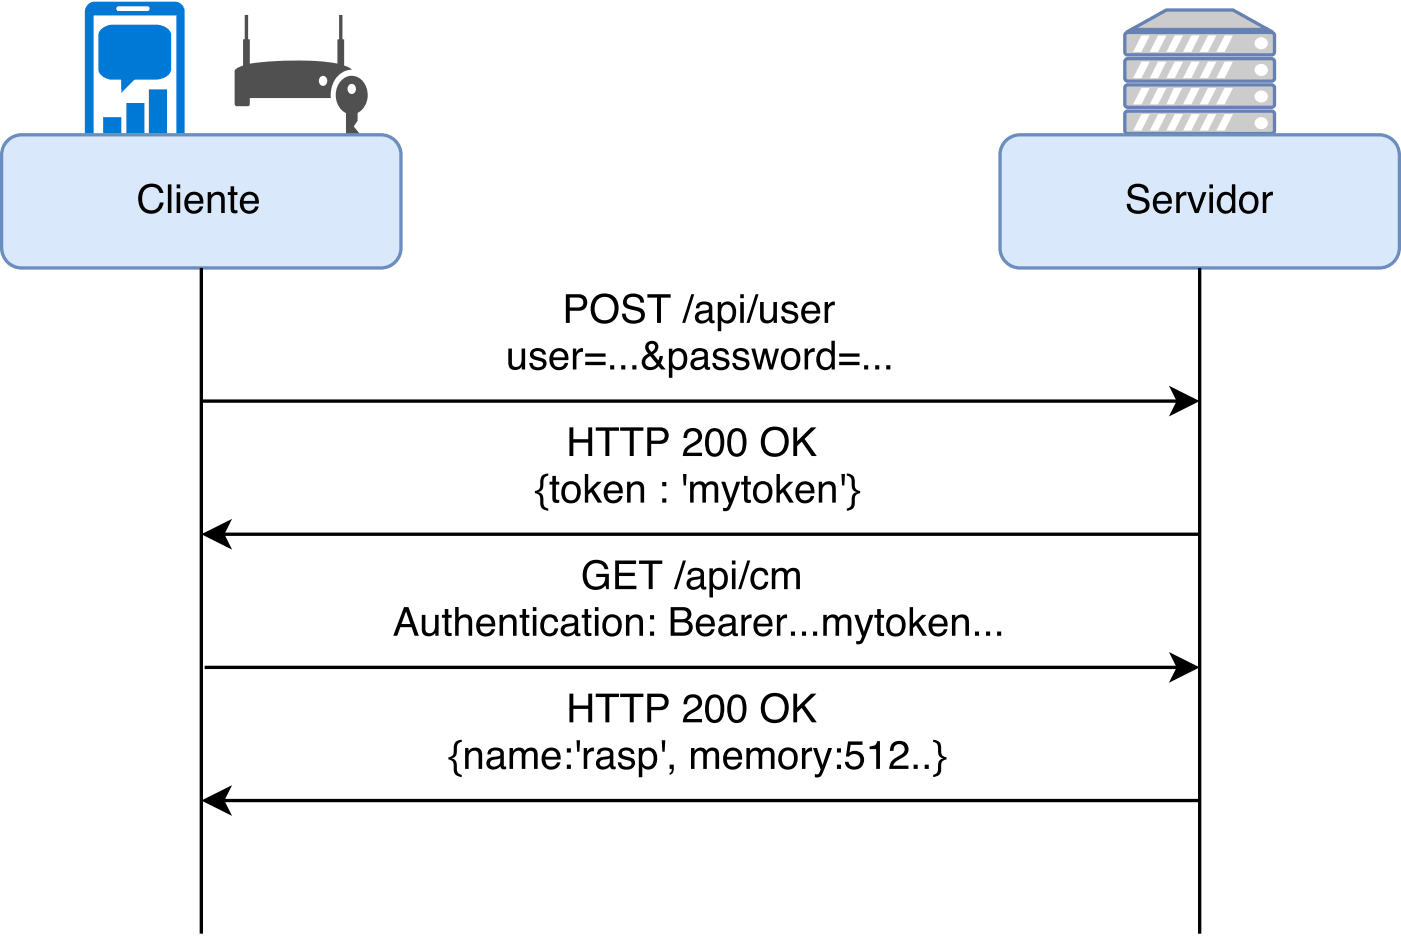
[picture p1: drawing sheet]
<svg xmlns="http://www.w3.org/2000/svg" width="149mm" height="100mm" viewBox="0 0 149 100" stroke-linecap="round" stroke-linejoin="round" font-family="sans-serif">
<path d="M9.4 .4l.6-.2h8.5a1.05 1.05 0 0 1 1.1 1v15.6a1.06 1.06 0 0 1-1.1 1h-8.5a1.05 1.05 0 0 1-1-1v-15.6v-.3zM13.1 16.3l-.1 .4 .1 .1h2l.2-.1-.1-.3-.2-.2h-1.7zM9.9 1.6v13.8h8.8v-13.8zM15.8 9.5h1.9v4.9h-1.9zM13.4 10.9h1.9v3.5h-1.9zM10.9 12.4h2v2h-2zM10.7 3.1l.6-.4 .5-.1h4.9a1.6 1.6 0 0 1 1.4 1v3.6a1.16 1.16 0 0 1-.9 1.1l-.5 .1h-2.4l-1.4 1.4-.1-1.4a2.01 2.01 0 0 1-2.3-.9l-.1-3.8zM12.4 .8v.3l.1 .1h3.2l.2-.3-.2-.2h-3.2z" fill="#0079d6"/>
<path d="M37.1 9a.52 .52 0 0 0-.2 .6 .52 .52 0 0 0 .6 .3 .52 .52 0 0 0 .2-.7 .52 .52 0 0 0-.6-.2zM36.1 8.6a1.6 1.6 0 0 1 1.8-.5 1.6 1.6 0 0 1 1 1.5 2.14 2.14 0 0 1-1 2.4v.8l-.4 .6 .6 .8-.5 .7 .5 .6-.8 .9-.6-.8v-3.6a2.24 2.24 0 0 1-.6-3.4zM25.9 1.6h.4v2.6h.2v2.5a33.6 33.6 0 0 1 9.3 0v-2.5h.1v-2.6h.4v2.6h.2v2.8l.6 .2 .2 .2a2.58 2.58 0 0 0-2.2 3h-8.6l-.1 .8-.1 .1h-1.2l-.2-.1v-.2v-3.5a.96 .96 0 0 1 .9-.5v-2.8h.1zM34 8.1a.51 .51 0 0 0-.2 .7 .51 .51 0 0 0 .7 .2 .51 .51 0 0 0 .2-.6 .51 .51 0 0 0-.7-.3z" fill="#505050"/>
<path d="M119.3 14.7l.3-.1h15.2l.3 .1v.2v1.7v.2l-.3 .1h-15.2l-.3-.1-.1-.2z" fill="#ccc"/>
<path d="M119.3 14.7l.3-.1h15.2l.3 .1v.2v1.7v.2l-.3 .1h-15.2l-.3-.1-.1-.2z" fill="none" stroke="#6881b3" stroke-width=".35"/>
<path d="M119.3 11.9l.3-.1h15.2l.3 .1v.2v1.7v.2l-.3 .2h-15.2l-.3-.2-.1-.2z" fill="#ccc"/>
<path d="M119.3 11.9l.3-.1h15.2l.3 .1v.2v1.7v.2l-.3 .2h-15.2l-.3-.2-.1-.2z" fill="none" stroke="#6881b3" stroke-width=".35"/>
<path d="M119.3 9.2l.3-.2h15.2l.3 .2v.1v1.8v.1l-.3 .2h-15.2l-.3-.2-.1-.1z" fill="#ccc"/>
<path d="M119.3 9.2l.3-.2h15.2l.3 .2v.1v1.8v.1l-.3 .2h-15.2l-.3-.2-.1-.1z" fill="none" stroke="#6881b3" stroke-width=".35"/>
<path d="M119.3 6.4l.3-.2h15.2l.3 .2v.1v1.8v.1l-.3 .2h-15.2l-.3-.2-.1-.1z" fill="#ccc"/>
<path d="M119.3 6.4l.3-.2h15.2l.3 .2v.1v1.8v.1l-.3 .2h-15.2l-.3-.2-.1-.1z" fill="none" stroke="#6881b3" stroke-width=".35"/>
<path d="M119.3 3.6l.3-.2h15.2l.3 .2v.2v1.7v.2l-.3 .1h-15.2l-.3-.1-.1-.2z" fill="#ccc"/>
<path d="M119.3 3.6l.3-.2h15.2l.3 .2v.2v1.7v.2l-.3 .1h-15.2l-.3-.1-.1-.2z" fill="none" stroke="#6881b3" stroke-width=".35"/>
<path d="M119.9 3.1l3.7-2h7.1l3.7 2z" fill="#ccc"/>
<path d="M119.9 3.1l3.7-2h7.1l3.7 2z" fill="none" stroke="#6881b3" stroke-width=".35"/>
<g fill="#fff">
<path d="M133.2 15.4a.66 .66 0 0 1 1 .1 .66 .66 0 0 1-.2 1 .66 .66 0 0 1-.8-.2 .66 .66 0 0 1 0-.9z"/>
<path d="M133.2 12.6a.66 .66 0 0 1 1 0 .66 .66 0 0 1-.2 1 .66 .66 0 0 1-.8-.2 .66 .66 0 0 1 0-.8z"/>
<path d="M133.2 9.8a.66 .66 0 0 1 1 0 .66 .66 0 0 1-.2 1 .66 .66 0 0 1-.8-.2 .66 .66 0 0 1 0-.8z"/>
<path d="M133.2 7a.66 .66 0 0 1 1 0 .66 .66 0 0 1-.2 1 .66 .66 0 0 1-.8-.2 .66 .66 0 0 1 0-.8z"/>
<path d="M133.2 4.1a.66 .66 0 0 1 1 .1 .66 .66 0 0 1-.2 1 .66 .66 0 0 1-.8-.2 .66 .66 0 0 1 0-.9z"/>
<path d="M121 14.9h.9l-.9 1.7h-.9zM122.8 14.9h.8l-.8 1.7h-.9zM124.5 14.9h.9l-.9 1.7h-.9zM126.3 14.9h.9l-.9 1.7h-.9zM128.1 14.9h.8l-.8 1.7h-.9zM129.8 14.9h.9l-.9 1.7h-.9zM121 12.1h.9l-.9 1.7h-.9zM122.8 12.1h.8l-.8 1.7h-.9zM124.5 12.1h.9l-.9 1.7h-.9zM126.3 12.1h.9l-.9 1.7h-.9zM128.1 12.1h.8l-.8 1.7h-.9zM129.8 12.1h.9l-.9 1.7h-.9zM121 9.3h.9l-.9 1.8h-.9zM122.8 9.3h.8l-.8 1.8h-.9zM124.4 9.3h.9l-.9 1.8h-.8zM126.3 9.3h.9l-.9 1.8h-.9zM128.1 9.3h.8l-.8 1.8h-.9zM129.8 9.3h.9l-.9 1.8h-.9zM121 6.5h.9l-.9 1.8h-.9zM122.8 6.5h.8l-.8 1.8h-.9zM124.5 6.5h.9l-.9 1.8h-.9zM126.3 6.5h.9l-.9 1.8h-.9zM128.1 6.5h.8l-.8 1.8h-.9zM129.8 6.5h.9l-.9 1.8h-.9zM121 3.8h.9l-.9 1.7h-.9zM122.8 3.8h.8l-.8 1.7h-.9zM124.5 3.8h.9l-.9 1.7h-.9zM126.3 3.8h.9l-.9 1.7h-.9zM128.1 3.8h.8l-.8 1.7h-.9zM129.8 3.8h.9l-.9 1.7h-.9z"/>
</g>
<path d="M.8 14.9l.4-.3 .5-.2 .6-.1h38.1a2.12 2.12 0 0 1 2.1 2.1v9.9a2.12 2.12 0 0 1-2.1 2.1h-38.1a2.12 2.12 0 0 1-2.1-2.1v-9.9l.1-.6 .2-.5z" fill="#dae8fc"/>
<path d="M.8 14.9l.4-.3 .5-.2 .6-.1h38.1a2.12 2.12 0 0 1 2.1 2.1v9.9a2.12 2.12 0 0 1-2.1 2.1h-38.1a2.12 2.12 0 0 1-2.1-2.1v-9.9l.1-.6 .2-.5z" fill="none" stroke="#6c8ebf" stroke-width=".35"/>
<path d="M15 19.9a1.32 1.32 0 0 1 1.3-.4 1.32 1.32 0 0 1 1 1h-.4a.94 .94 0 0 0-1-.7 .94 .94 0 0 0-.8 1 1.15 1.15 0 0 0 1 1.5 .91 .91 0 0 0 .8-.8h.4a1.36 1.36 0 0 1-1.5 1.1 1.36 1.36 0 0 1-1.2-1.6 1.67 1.67 0 0 1 .4-1.1zM17.8 19.5h.4v3.1h-.4zM18.7 20.4h.4v2.2h-.4zM18.7 19.5h.4v.5h-.4zM19.8 20.6a1.01 1.01 0 0 1 1.3-.2 1.01 1.01 0 0 1 .5 1.2h-1.7a.63 .63 0 0 0 .5 .7 .63 .63 0 0 0 .8-.4h.3a1.01 1.01 0 0 1-1.1 .7 1.01 1.01 0 0 1-.9-1.1l.2-.6zM20.1 20.8l-.2 .5h1.3a.61 .61 0 0 0-.4-.6 .61 .61 0 0 0-.7 .1zM22 20.4h.4v.3a.78 .78 0 0 1 .9-.4 .78 .78 0 0 1 .5 .9v1.4h-.4v-1.4a.52 .52 0 0 0-.5-.5 .52 .52 0 0 0-.5 .5v1.4h-.4zM24.4 19.7h.4v.7h.4v.3h-.4v1.4l.1 .2h.3v.3a.53 .53 0 0 1-.8-.5v-1.4h-.3v-.3h.3zM25.7 20.6a1.01 1.01 0 0 1 1.2-.2 1.01 1.01 0 0 1 .5 1.2h-1.6a.63 .63 0 0 0 .5 .7 .63 .63 0 0 0 .7-.4h.4a1.01 1.01 0 0 1-1.2 .7 1.01 1.01 0 0 1-.8-1.1l.2-.6zM26 20.8l-.2 .5h1.3a.61 .61 0 0 0-.4-.6 .61 .61 0 0 0-.7 .1z" fill="#000"/>
<path d="M106.6 14.9l.5-.3 .5-.2 .5-.1h38.1a2.12 2.12 0 0 1 2.1 2.1v9.9a2.12 2.12 0 0 1-2.1 2.1h-38.1a2.12 2.12 0 0 1-2.1-2.1v-9.9l.1-.6 .2-.5z" fill="#dae8fc"/>
<path d="M106.6 14.9l.5-.3 .5-.2 .5-.1h38.1a2.12 2.12 0 0 1 2.1 2.1v9.9a2.12 2.12 0 0 1-2.1 2.1h-38.1a2.12 2.12 0 0 1-2.1-2.1v-9.9l.1-.6 .2-.5z" fill="none" stroke="#6c8ebf" stroke-width=".35"/>
<g fill="#000">
<path d="M21.7 56.6l2.5-1.2-.6 1.2 .6 1.3zM124.3 41.3l2.5 1.2-2.5 1.2 .6-1.2zM124.3 69.5l2.5 1.2-2.5 1.3 .6-1.3zM21.7 84.8l2.5-1.2-.6 1.2 .6 1.3z"/>
<path d="M53.9 36.9h.4v1.5a.52 .52 0 0 0 .6 .5 .52 .52 0 0 0 .4-.7v-1.3h.4v2.3h-.4v-.4a.77 .77 0 0 1-.8 .4 .77 .77 0 0 1-.6-.8zM56.4 37.1a.89 .89 0 0 1 1.5 .5h-.4a.51 .51 0 0 0-.4-.4 .51 .51 0 0 0-.5 .3l.1 .2 .5 .2a.7 .7 0 0 1 .7 .8 .7 .7 0 0 1-.9 .5 .78 .78 0 0 1-.9-.7h.4a.57 .57 0 0 0 .5 .4 .57 .57 0 0 0 .6-.3 .95 .95 0 0 0-.9-.5 .57 .57 0 0 1-.5-.4 .57 .57 0 0 1 .2-.6zM58.5 37.2a1.01 1.01 0 0 1 1.3-.2 1.01 1.01 0 0 1 .5 1.2h-1.7a.63 .63 0 0 0 .5 .7 .63 .63 0 0 0 .8-.4h.3a1.01 1.01 0 0 1-1.1 .7 1.01 1.01 0 0 1-.9-1.1l.2-.6zM58.8 37.4l-.1 .5h1.2a.61 .61 0 0 0-.4-.6 .61 .61 0 0 0-.7 .1zM60.7 36.9h.4v.4a.64 .64 0 0 1 .7-.4v.4a.58 .58 0 0 0-.7 .6v1.3h-.4zM62 37.5h2.2v.3h-2.2zM62 38.3h2.2v.4h-2.2zM64.7 38.7h.4v.5h-.4zM65.9 38.7h.4v.5h-.4zM67 38.7h.5v.5h-.5zM68.8 36.6v.3l.1 .2 .2 .2 .1-.1a.38 .38 0 0 0 .2-.6 .38 .38 0 0 0-.6 0zM68.5 38a.58 .58 0 0 0 .2 .9 .58 .58 0 0 0 .8-.2l.1-.1-.7-.9zM68.6 36.3a.7 .7 0 0 1 1.1 .1 .7 .7 0 0 1-.3 1l-.2 .1 .6 .7 .1-.5h.4l-.3 .8 .6 .7h-.5l-.3-.4a.94 .94 0 0 1-1.2 .4 .94 .94 0 0 1-.5-1.2l.6-.5a.8 .8 0 0 1-.1-1.2zM71.5 37.4a1.12 1.12 0 0 0 .1 1.5 .73 .73 0 0 0 .8-.3 .73 .73 0 0 0 .1-.7 .59 .59 0 0 0-.4-.6 .59 .59 0 0 0-.6 .1zM70.9 37h.4v.2a.9 .9 0 0 1 1.1-.2 .9 .9 0 0 1 .5 1 .96 .96 0 0 1-.4 1 .96 .96 0 0 1-1 .1l-.2-.2v1.1h-.4zM73.6 38.4a.43 .43 0 0 0 .2 .5 .43 .43 0 0 0 .6-.1 .66 .66 0 0 0 .3-.8l-.8 .2zM73.4 37.2a1.07 1.07 0 0 1 1.6 .1v1.5l.3 .1v.3a.42 .42 0 0 1-.6-.3 .77 .77 0 0 1-1 .3 .77 .77 0 0 1-.4-1l.1-.1a1.92 1.92 0 0 1 1.2-.3l.1-.2a.52 .52 0 0 0-.5-.4 .52 .52 0 0 0-.5 .3l-.1 .1h-.3zM75.8 37.1a.89 .89 0 0 1 1.5 .5h-.4a.51 .51 0 0 0-.4-.4 .51 .51 0 0 0-.6 .3l.2 .2 .5 .2a.7 .7 0 0 1 .7 .8 .7 .7 0 0 1-.9 .5 .78 .78 0 0 1-.9-.7h.4a.57 .57 0 0 0 .5 .4 .57 .57 0 0 0 .6-.3 .95 .95 0 0 0-.9-.5 .57 .57 0 0 1-.5-.4 .57 .57 0 0 1 .2-.6zM77.9 37.1a.89 .89 0 0 1 1.5 .5h-.4a.51 .51 0 0 0-.4-.4 .51 .51 0 0 0-.5 .3l.1 .2 .5 .2a.7 .7 0 0 1 .8 .8 .7 .7 0 0 1-1 .5 .78 .78 0 0 1-.9-.7h.4a.57 .57 0 0 0 .5 .4 .57 .57 0 0 0 .6-.3 .95 .95 0 0 0-.9-.5 .57 .57 0 0 1-.5-.4 .57 .57 0 0 1 .2-.6zM79.6 36.9h.5l.4 1.8 .4-1.8h.4l.5 1.8 .4-1.8h.4l-.7 2.3h-.3l-.5-1.8-.4 1.8h-.4zM83.4 37.3a1.05 1.05 0 0 0 .2 1.6 .69 .69 0 0 0 .9-.9 .65 .65 0 0 0-.3-.7 .65 .65 0 0 0-.8 0zM83.1 37.2a1.06 1.06 0 0 1 1.3-.2 1.06 1.06 0 0 1 .4 1.3 1.02 1.02 0 0 1-1.1 .9 1.02 1.02 0 0 1-.9-1.1l.1-.6zM85.3 36.9h.4v.4a.64 .64 0 0 1 .7-.4v.4a.58 .58 0 0 0-.7 .6v1.3h-.4zM87.1 37.4a1.02 1.02 0 0 0 .3 1.5 .66 .66 0 0 0 .8-.8 .62 .62 0 0 0-.3-.8 .62 .62 0 0 0-.8 .1zM87 37.1a.84 .84 0 0 1 1.1 .1v-1.1h.4v3.1h-.3v-.3a.91 .91 0 0 1-1.2 .2 .91 .91 0 0 1-.5-1 1.31 1.31 0 0 1 .5-1zM89 37.5h2.1v.3h-2.1zM89 38.3h2.1v.4h-2.1zM91.6 38.7h.4v.5h-.4zM92.8 38.7h.4v.5h-.4zM94 38.7h.4v.5h-.4z"/>
<path d="M60 31.2h1.4a.88 .88 0 0 1 .9 .9 .88 .88 0 0 1-.9 .8h-1v1.3h-.4zM60.4 31.5v1.1h.8a.53 .53 0 0 0 .6-.5 .53 .53 0 0 0-.6-.6zM63.1 31.4a1.5 1.5 0 0 1 1.8-.1 1.5 1.5 0 0 1 .7 1.7 1.49 1.49 0 0 1-1.8 1.3 1.49 1.49 0 0 1-1.2-1.9 1.61 1.61 0 0 1 .5-1zM63.3 31.8a1.52 1.52 0 0 0 .2 2 1.08 1.08 0 0 0 1.2 0 1.08 1.08 0 0 0 .5-1.1 1.05 1.05 0 0 0-.6-1.1 1.05 1.05 0 0 0-1.3 .2zM66.3 31.4a1.27 1.27 0 0 1 1.9 .4l.1 .3h-.4a.78 .78 0 0 0-.6-.6 .78 .78 0 0 0-.8 .3 .44 .44 0 0 0 .4 .6l.7 .2a.87 .87 0 0 1 .8 .9 .87 .87 0 0 1-.9 .8 1.15 1.15 0 0 1-1.6-1.1h.4v.2a.91 .91 0 0 0 1.6 .2 .56 .56 0 0 0-.6-.7l-.4-.1a.81 .81 0 0 1-.8-.5 .81 .81 0 0 1 .2-.9zM68.6 31.2h2.5v.3h-1v2.7h-.4v-2.7h-1.1zM73.3 31.2h.3l-1 3h-.3zM74.1 33.4a.43 .43 0 0 0 .2 .6 .43 .43 0 0 0 .5-.1 .66 .66 0 0 0 .3-.8l-.8 .2zM73.9 32.2a1.07 1.07 0 0 1 1.6 .2v1.5l.3 .1v.2a.42 .42 0 0 1-.6-.3 .77 .77 0 0 1-1 .4 .77 .77 0 0 1-.5-1l.2-.1a1.92 1.92 0 0 1 1.2-.4v-.1a.52 .52 0 0 0-.4-.5 .52 .52 0 0 0-.5 .3l-.1 .2h-.3zM76.6 32.5a1.12 1.12 0 0 0 .2 1.4 .73 .73 0 0 0 .7-.2 .73 .73 0 0 0 .2-.8 .59 .59 0 0 0-.4-.6 .59 .59 0 0 0-.7 .2zM76.1 32h.4v.3a.9 .9 0 0 1 1.1-.3 .9 .9 0 0 1 .4 1.1 .96 .96 0 0 1-.3 1 .96 .96 0 0 1-1 .1l-.2-.2v1.1h-.4zM78.5 32h.4v2.2h-.4zM78.5 31.2h.4v.4h-.4zM80.1 31.2h.3l-.9 3h-.4zM80.6 32h.4v1.5a.52 .52 0 0 0 .6 .5 .52 .52 0 0 0 .4-.7v-1.3h.4v2.2h-.4v-.3a.77 .77 0 0 1-.9 .4 .77 .77 0 0 1-.5-.8zM83.1 32.1a.89 .89 0 0 1 1.5 .5h-.4a.51 .51 0 0 0-.4-.3 .51 .51 0 0 0-.6 .3l.2 .2 .5 .1a.7 .7 0 0 1 .7 .8 .7 .7 0 0 1-.9 .6 .78 .78 0 0 1-.9-.8h.4a.57 .57 0 0 0 .5 .5 .57 .57 0 0 0 .6-.4 .95 .95 0 0 0-1-.4 .57 .57 0 0 1-.4-.5 .57 .57 0 0 1 .2-.6zM85.2 32.3a1.01 1.01 0 0 1 1.3-.2 1.01 1.01 0 0 1 .5 1.1h-1.7a.63 .63 0 0 0 .5 .8 .63 .63 0 0 0 .8-.5h.3a1.01 1.01 0 0 1-1.1 .8 1.01 1.01 0 0 1-.9-1.1l.2-.7zM85.5 32.5l-.2 .4h1.3a.61 .61 0 0 0-.4-.6 .61 .61 0 0 0-.7 .2zM87.4 32h.4v.4a.64 .64 0 0 1 .7-.4v.4a.58 .58 0 0 0-.7 .5v1.3h-.4z"/>
<path d="M119.8 19.7a1.27 1.27 0 0 1 1.9 .4l.1 .3h-.4a.78 .78 0 0 0-.6-.6 .78 .78 0 0 0-.8 .3 .44 .44 0 0 0 .4 .7l.7 .1a.87 .87 0 0 1 .8 1 .87 .87 0 0 1-.9 .7 1.15 1.15 0 0 1-1.6-1h.4l.1 .2a.91 .91 0 0 0 1.5 .2 .56 .56 0 0 0-.6-.7l-.4-.1a.81 .81 0 0 1-.8-.5 .81 .81 0 0 1 .2-1zM122.5 20.6a1.01 1.01 0 0 1 1.2-.2 1.01 1.01 0 0 1 .5 1.2h-1.6a.63 .63 0 0 0 .5 .7 .63 .63 0 0 0 .7-.4h.4a1.01 1.01 0 0 1-1.2 .7 1.01 1.01 0 0 1-.8-1.1l.1-.6zM122.8 20.8l-.2 .5h1.2a.61 .61 0 0 0-.3-.6 .61 .61 0 0 0-.7 .1zM124.7 20.4h.4v.3a.64 .64 0 0 1 .7-.4v.4a.58 .58 0 0 0-.7 .6v1.3h-.4zM125.8 20.4h.5l.6 1.8 .6-1.8h.4l-.8 2.2h-.4zM128.2 20.4h.4v2.2h-.4zM128.2 19.5h.4v.5h-.4zM129.6 20.9a1.02 1.02 0 0 0 .2 1.4 .66 .66 0 0 0 .8-.8 .62 .62 0 0 0-.3-.8 .62 .62 0 0 0-.7 .2zM129.4 20.5a.84 .84 0 0 1 1.2 .1v-1.1h.4v3.1h-.4v-.3a.91 .91 0 0 1-1.1 .3 .91 .91 0 0 1-.5-1.1 1.31 1.31 0 0 1 .4-1zM132 20.7a1.05 1.05 0 0 0 .2 1.6 .69 .69 0 0 0 .8-.9 .65 .65 0 0 0-.2-.7 .65 .65 0 0 0-.8 0zM131.6 20.6a1.06 1.06 0 0 1 1.4-.1 1.06 1.06 0 0 1 .4 1.3 1.02 1.02 0 0 1-1.2 .9 1.02 1.02 0 0 1-.9-1.2l.2-.6zM133.9 20.4h.3v.3a.64 .64 0 0 1 .7-.4v.4a.58 .58 0 0 0-.7 .6v1.3h-.3z"/>
<path d="M57.4 50.4l.4-.2h.3v.2a.68 .68 0 0 0-.5 .9v.2a.62 .62 0 0 1-.6 .7 .69 .69 0 0 1 .6 .8 .67 .67 0 0 0 .5 .9v.2h-.2a.72 .72 0 0 1-.6-.8 .85 .85 0 0 0-.4-1h-.2v-.3a.55 .55 0 0 0 .6-.6v-.6zM58.6 50.4h.3v.7h.4v.3h-.4v1.4l.1 .2h.3v.3a.53 .53 0 0 1-.7-.5v-1.4h-.3v-.3h.3zM60.2 51.4a1.05 1.05 0 0 0 .1 1.6 .69 .69 0 0 0 .9-.9 .65 .65 0 0 0-.3-.7 .65 .65 0 0 0-.7 0zM59.8 51.3a1.06 1.06 0 0 1 1.3-.1 1.06 1.06 0 0 1 .4 1.3 1.02 1.02 0 0 1-1.1 .8 1.02 1.02 0 0 1-.9-1.1l.1-.6zM62 50.2h.4v1.8l.9-.9h.5l-.9 .8 .9 1.4h-.4l-.7-1.1-.3 .2v.9h-.4zM64.3 51.3a1.01 1.01 0 0 1 1.2-.2 1.01 1.01 0 0 1 .5 1.2h-1.6a.63 .63 0 0 0 .5 .7 .63 .63 0 0 0 .7-.4h.4a1.01 1.01 0 0 1-1.2 .7 1.01 1.01 0 0 1-.8-1.1l.1-.6zM64.6 51.5l-.2 .5h1.2a.61 .61 0 0 0-.3-.6 .61 .61 0 0 0-.7 .1zM66.5 51.1h.3v.3a.78 .78 0 0 1 1-.4 .78 .78 0 0 1 .5 .8v1.5h-.4v-1.4a.52 .52 0 0 0-.5-.6 .52 .52 0 0 0-.5 .6v1.4h-.4zM70.2 51.1h.4v.4h-.4zM70.2 52.8h.4v.5h-.4zM72.4 50.2h.4l-.1 1.2h-.2zM73.2 51.1h.3v.3a.72 .72 0 0 1 1.3 0 .73 .73 0 0 1 .8-.4 .73 .73 0 0 1 .5 .8v1.5h-.3v-1.6a.48 .48 0 0 0-.6-.3 .48 .48 0 0 0-.4 .6v1.3h-.3v-1.5a.46 .46 0 0 0-.5-.5 .46 .46 0 0 0-.4 .5l-.1 1.5h-.3zM76.5 51.1h.4l.6 1.8 .6-1.8h.4l-1 2.5a.65 .65 0 0 1-.8 .5v-.3h.1a.37 .37 0 0 0 .4-.4l.1-.1zM78.9 50.4h.3v.7h.4v.3h-.4v1.4l.1 .2h.3v.3a.53 .53 0 0 1-.7-.5v-1.4h-.3v-.3h.3zM80.5 51.4a1.05 1.05 0 0 0 .1 1.6 .69 .69 0 0 0 .9-.9 .65 .65 0 0 0-.3-.7 .65 .65 0 0 0-.7 0zM80.1 51.3a1.06 1.06 0 0 1 1.3-.1 1.06 1.06 0 0 1 .5 1.3 1.02 1.02 0 0 1-1.2 .8 1.02 1.02 0 0 1-.9-1.1l.1-.3zM82.3 50.2h.4v1.8l.9-.9h.5l-.8 .8 .9 1.4h-.5l-.7-1.1-.3 .2v.9h-.4zM84.6 51.3a1.01 1.01 0 0 1 1.2-.2 1.01 1.01 0 0 1 .5 1.2h-1.6a.63 .63 0 0 0 .5 .7 .63 .63 0 0 0 .7-.4h.4a1.01 1.01 0 0 1-1.2 .7 1.01 1.01 0 0 1-.8-1.1l.1-.6zM84.9 51.5l-.2 .5h1.3a.61 .61 0 0 0-.4-.6 .61 .61 0 0 0-.7 .1zM86.8 51.1h.4v.3a.78 .78 0 0 1 .9-.4 .78 .78 0 0 1 .5 .8v1.5h-.4v-1.4a.52 .52 0 0 0-.5-.6 .52 .52 0 0 0-.5 .6v1.4h-.4zM89.2 50.2h.4l-.1 1.2h-.2zM89.8 50.2a.77 .77 0 0 1 .8 .9 .78 .78 0 0 0 .4 .9h.2v.3a.56 .56 0 0 0-.6 .6 .94 .94 0 0 1-.4 1.1l-.4 .1v-.2a.68 .68 0 0 0 .5-.9v-.2a.63 .63 0 0 1 .6-.6 .77 .77 0 0 1-.6-1.1 .57 .57 0 0 0-.5-.7z"/>
<path d="M60.4 45.3h.4v1.2h1.6v-1.2h.4v3h-.4v-1.4h-1.6v1.4h-.4zM63.2 45.3h2.4v.4h-1v2.6h-.4v-2.6h-1zM65.7 45.3h2.5v.4h-1v2.6h-.4v-2.6h-1.1zM68.6 45.3h1.4a.88 .88 0 0 1 .9 .9 .88 .88 0 0 1-.9 .8h-1v1.3h-.4zM69 45.6v1.1h.8a.53 .53 0 0 0 .7-.5 .53 .53 0 0 0-.7-.6zM72.7 45.6a.97 .97 0 0 1 1.3-.1 .97 .97 0 0 1 .3 1.2l-.2 .3-1 .6-.3 .4h1.6v.3h-2l.1-.4a1.92 1.92 0 0 1 1.1-1.1 .6 .6 0 0 0 .4-.7 .6 .6 0 0 0-.8-.4 .6 .6 0 0 0-.4 .7h-.3v-.4zM75.2 45.5a1.01 1.01 0 0 1 1.1 0 1.01 1.01 0 0 1 .5 1 1.65 1.65 0 0 1-.8 1.9 1.04 1.04 0 0 1-1.2-1.2v-.6a1.52 1.52 0 0 1 .4-1.1zM75.4 45.8a2.25 2.25 0 0 0 0 2.1 .54 .54 0 0 0 .5 .1 .54 .54 0 0 0 .4-.4l.1-1.1a.74 .74 0 0 0-.6-.8zM77.6 45.5a1.01 1.01 0 0 1 1.1 0 1.01 1.01 0 0 1 .4 1 1.65 1.65 0 0 1-.7 1.9 1.04 1.04 0 0 1-1.3-1.2v-.6a1.52 1.52 0 0 1 .5-1.1zM77.8 45.8a2.25 2.25 0 0 0-.1 2.1 .54 .54 0 0 0 .6 .1 .54 .54 0 0 0 .4-.4v-1.1a.74 .74 0 0 0-.6-.8zM81.2 45.5a1.5 1.5 0 0 1 1.8-.1 1.5 1.5 0 0 1 .6 1.7 1.49 1.49 0 0 1-1.8 1.3 1.49 1.49 0 0 1-1.1-1.9 1.61 1.61 0 0 1 .5-1zM81.4 45.9a1.52 1.52 0 0 0 .1 2 1.08 1.08 0 0 0 1.2 0 1.08 1.08 0 0 0 .5-1.1 1.05 1.05 0 0 0-.6-1.1 1.05 1.05 0 0 0-1.2 .2zM84.1 45.3h.4v1.5l1.5-1.5h.6l-1.3 1.2 1.3 1.8h-.5l-1.1-1.5-.5 .5v1h-.4z"/>
<path d="M62.2 59.8a1.35 1.35 0 0 1 2.3 .5h-.4a.97 .97 0 0 0-1.1-.6 .97 .97 0 0 0-.8 1 1.16 1.16 0 0 0 1 1.5 .9 .9 0 0 0 1-1h-1v-.4h1.3v1.6h-.2l-.1-.3a1.38 1.38 0 0 1-1.6 .3 1.38 1.38 0 0 1-.8-1.4 1.73 1.73 0 0 1 .4-1.2zM65.2 59.4h2.2v.4h-1.8v.9h1.7v.4h-1.7v1h1.9v.3h-2.3zM67.7 59.4h2.5v.4h-1v2.6h-.4v-2.6h-1.1zM72.4 59.4h.3l-.9 3h-.4zM73.2 61.7a.43 .43 0 0 0 .2 .5 .43 .43 0 0 0 .5-.1 .66 .66 0 0 0 .4-.8l-.8 .2zM73 60.5a1.07 1.07 0 0 1 1.6 .1v1.5l.3 .1v.3a.42 .42 0 0 1-.6-.4 .77 .77 0 0 1-1 .4 .77 .77 0 0 1-.4-1l.1-.1a1.92 1.92 0 0 1 1.2-.3l.1-.2a.52 .52 0 0 0-.5-.4 .52 .52 0 0 0-.5 .3l-.1 .1h-.3zM75.8 60.7a1.12 1.12 0 0 0 .1 1.5 .73 .73 0 0 0 .8-.3 .73 .73 0 0 0 .1-.7 .59 .59 0 0 0-.4-.6 .59 .59 0 0 0-.6 .1zM75.2 60.2h.4v.3a.9 .9 0 0 1 1.1-.2 .9 .9 0 0 1 .5 1 .96 .96 0 0 1-.4 1 .96 .96 0 0 1-1 .1l-.2-.2v1.1h-.4zM77.6 60.2h.4v2.2h-.4zM77.6 59.4h.4v.4h-.4zM79.2 59.4h.3l-.9 3h-.3zM79.8 60.5a.91 .91 0 0 1 1-.3 .91 .91 0 0 1 .6 .8h-.3a.57 .57 0 0 0-.7-.5 .57 .57 0 0 0-.4 .7 .69 .69 0 0 0 0 .7 .69 .69 0 0 0 .7 .3l.2-.2 .2-.3h.3a.96 .96 0 0 1-1 .8 .96 .96 0 0 1-.8-1.1l.1-.7zM81.8 60.2h.4v.3a.72 .72 0 0 1 1.2 0 .73 .73 0 0 1 .9-.3 .73 .73 0 0 1 .5 .8v1.4h-.4v-1.5a.48 .48 0 0 0-.6-.4 .48 .48 0 0 0-.3 .7v1.2h-.4v-1.4a.46 .46 0 0 0-.4-.5 .46 .46 0 0 0-.5 .5v1.4h-.4z"/>
<path d="M43 64.8l-.4 1.3h.9zM42.8 64.3h.5l1.1 3.1h-.5l-.3-.9h-1.2l-.3 .9h-.4zM44.7 65.2h.4v1.4a.52 .52 0 0 0 .6 .5 .52 .52 0 0 0 .4-.6v-1.3h.4v2.2h-.4v-.3a.77 .77 0 0 1-.8 .3 .77 .77 0 0 1-.6-.7zM47.2 64.5h.3v.7h.4v.3h-.4v1.4l.1 .2h.3v.3a.53 .53 0 0 1-.7-.5v-1.4h-.3v-.3h.3zM48.3 64.3h.3v1.2a.78 .78 0 0 1 .9-.3 .78 .78 0 0 1 .6 .8v1.4h-.4v-1.4a.52 .52 0 0 0-.5-.6 .52 .52 0 0 0-.6 .5v1.5h-.3zM50.8 65.4a1.01 1.01 0 0 1 1.2-.2 1.01 1.01 0 0 1 .5 1.2h-1.6a.63 .63 0 0 0 .5 .7 .63 .63 0 0 0 .7-.4h.4a1.01 1.01 0 0 1-1.2 .8 1.01 1.01 0 0 1-.8-1.2l.1-.6zM51.1 65.6l-.2 .5h1.2a.61 .61 0 0 0-.3-.6 .61 .61 0 0 0-.7 .1zM53 65.2h.3v.3a.78 .78 0 0 1 .9-.4 .78 .78 0 0 1 .6 .9v1.4h-.4v-1.4a.52 .52 0 0 0-.6-.5 .52 .52 0 0 0-.5 .5v1.4h-.3zM55.4 64.5h.4v.7h.3v.3h-.3v1.4v.2h.3v.3a.53 .53 0 0 1-.7-.5v-1.4h-.3v-.3h.3zM56.5 65.2h.4v2.2h-.4zM56.5 64.3h.4v.5h-.4zM57.6 65.4a.91 .91 0 0 1 .9-.3 .91 .91 0 0 1 .7 .8h-.4a.57 .57 0 0 0-.7-.5 .57 .57 0 0 0-.4 .7 .69 .69 0 0 0 .1 .8 .69 .69 0 0 0 .7 .2l.1-.1 .2-.4h.4a.96 .96 0 0 1-1.1 .8 .96 .96 0 0 1-.8-1.1l.1-.6zM59.9 66.6a.43 .43 0 0 0 .1 .5 .43 .43 0 0 0 .6-.1 .66 .66 0 0 0 .3-.7l-.8 .1zM59.7 65.4a1.07 1.07 0 0 1 1.6 .1v1.6h.2v.3a.42 .42 0 0 1-.6-.3 .77 .77 0 0 1-1 .3 .77 .77 0 0 1-.4-.9l.1-.2a1.92 1.92 0 0 1 1.2-.3l.1-.1a.52 .52 0 0 0-.4-.5 .52 .52 0 0 0-.6 .3v.1h-.4zM62 64.5h.3v.7h.4v.3h-.4v1.4l.1 .2h.3v.3a.53 .53 0 0 1-.7-.5v-1.4h-.3v-.3h.3zM63.1 65.2h.3v2.2h-.3zM63.1 64.3h.3v.5h-.3zM64.5 65.5a1.05 1.05 0 0 0 .2 1.6 .69 .69 0 0 0 .8-.9 .65 .65 0 0 0-.2-.7 .65 .65 0 0 0-.8 0zM64.1 65.4a1.06 1.06 0 0 1 1.4-.1 1.06 1.06 0 0 1 .4 1.3 1.02 1.02 0 0 1-1.1 .9 1.02 1.02 0 0 1-.9-1.2l.1-.6zM66.4 65.2h.3v.3a.78 .78 0 0 1 .9-.4 .78 .78 0 0 1 .6 .9v1.4h-.4v-1.4a.52 .52 0 0 0-.6-.5 .52 .52 0 0 0-.5 .5v1.4h-.3zM68.9 65.2h.4v.4h-.4zM68.9 66.9h.4v.5h-.4zM71.5 64.7v.9a1.5 1.5 0 0 0 1.3-.1 .49 .49 0 0 0 0-.6 .49 .49 0 0 0-.6-.2zM71.5 66v1h.9a.55 .55 0 0 0 .6-.5 .55 .55 0 0 0-.7-.5zM71.1 64.3h1.3a.75 .75 0 0 1 .9 .5 .75 .75 0 0 1-.4 .9 .86 .86 0 0 1 .5 1.1 .86 .86 0 0 1-1 .6h-1.3zM74 65.4a1.01 1.01 0 0 1 1.3-.2 1.01 1.01 0 0 1 .5 1.2h-1.6a.63 .63 0 0 0 .4 .7 .63 .63 0 0 0 .8-.4h.3a1.01 1.01 0 0 1-1.1 .8 1.01 1.01 0 0 1-.8-1.2v-.3zM74.4 65.6l-.2 .5h1.2a.61 .61 0 0 0-.4-.6 .61 .61 0 0 0-.6 .1zM76.6 66.6a.43 .43 0 0 0 .1 .5 .43 .43 0 0 0 .6-.1 .66 .66 0 0 0 .3-.7l-.8 .1zM76.4 65.4a1.07 1.07 0 0 1 1.6 .1v1.6h.2v.3a.42 .42 0 0 1-.6-.3 .77 .77 0 0 1-1 .3 .77 .77 0 0 1-.4-.9l.1-.2a1.92 1.92 0 0 1 1.2-.3l.1-.1a.52 .52 0 0 0-.4-.5 .52 .52 0 0 0-.6 .3v.1h-.4zM78.6 65.2h.4v.3a.64 .64 0 0 1 .7-.4v.4a.58 .58 0 0 0-.7 .6v1.3h-.4zM80.2 65.4a1.01 1.01 0 0 1 1.2-.2 1.01 1.01 0 0 1 .5 1.2h-1.6a.63 .63 0 0 0 .4 .7 .63 .63 0 0 0 .8-.4h.4a1.01 1.01 0 0 1-1.2 .8 1.01 1.01 0 0 1-.8-1.2l.1-.6zM80.5 65.6l-.2 .5h1.2a.61 .61 0 0 0-.3-.6 .61 .61 0 0 0-.7 .1zM82.4 65.2h.3v.3a.64 .64 0 0 1 .7-.4v.4a.58 .58 0 0 0-.7 .6v1.3h-.3zM83.8 66.9h.5v.5h-.5zM85 66.9h.4v.5h-.4zM86.2 66.9h.4v.5h-.4zM87.3 65.2h.3v.3a.72 .72 0 0 1 1.3 0 .73 .73 0 0 1 .9-.4 .73 .73 0 0 1 .5 .8v1.5h-.4v-1.6a.48 .48 0 0 0-.6-.3 .48 .48 0 0 0-.3 .6v1.3h-.4v-1.5a.46 .46 0 0 0-.5-.5 .46 .46 0 0 0-.4 .6l-.1 1.4h-.3zM90.6 65.2h.4l.6 1.8 .6-1.8h.4l-1 2.6a.65 .65 0 0 1-.8 .5v-.4l.1 .1a.37 .37 0 0 0 .5-.5v-.1zM93 64.5h.4v.7h.3v.3h-.3v1.4v.2h.3v.3a.53 .53 0 0 1-.7-.5v-1.4h-.3v-.3h.3zM94.6 65.5a1.05 1.05 0 0 0 .2 1.6 .69 .69 0 0 0 .8-.9 .65 .65 0 0 0-.3-.7 .65 .65 0 0 0-.7 0zM94.2 65.4a1.06 1.06 0 0 1 1.4-.1 1.06 1.06 0 0 1 .4 1.3 1.02 1.02 0 0 1-1.2 .9 1.02 1.02 0 0 1-.9-1.2l.2-.6zM96.4 64.3h.4v1.8l.9-.9h.5l-.8 .8 .9 1.4h-.5l-.7-1.1-.3 .2v.9h-.4zM98.7 65.4a1.01 1.01 0 0 1 1.3-.2 1.01 1.01 0 0 1 .5 1.2h-1.7a.63 .63 0 0 0 .5 .7 .63 .63 0 0 0 .8-.4h.3a1.01 1.01 0 0 1-1.1 .8 1.01 1.01 0 0 1-.9-1.2l.1-.3zM99 65.6l-.2 .5h1.3a.61 .61 0 0 0-.4-.6 .61 .61 0 0 0-.7 .1zM100.9 65.2h.4v.3a.78 .78 0 0 1 .9-.4 .78 .78 0 0 1 .5 .9v1.4h-.4v-1.4a.52 .52 0 0 0-.5-.5 .52 .52 0 0 0-.5 .5v1.4h-.4zM103.4 66.9h.4v.5h-.4zM104.5 66.9h.5v.5h-.5zM105.7 66.9h.4v.5h-.4z"/>
<path d="M60.4 73.5h.4v1.3h1.6v-1.3h.4v3.1h-.4v-1.5h-1.6v1.5h-.4zM63.2 73.5h2.4v.4h-1v2.7h-.4v-2.7h-1zM65.7 73.5h2.5v.4h-1v2.7h-.4v-2.7h-1.1zM68.6 73.5h1.4a.88 .88 0 0 1 .9 .9 .88 .88 0 0 1-.9 .9h-1v1.3h-.4zM69 73.9v1h.8a.53 .53 0 0 0 .7-.5 .53 .53 0 0 0-.7-.5zM72.7 73.8a.97 .97 0 0 1 1.3-.1 .97 .97 0 0 1 .3 1.2l-.2 .3-1 .6-.3 .4h1.6v.4h-2l.1-.5a1.92 1.92 0 0 1 1.1-1.1 .6 .6 0 0 0 .4-.7 .6 .6 0 0 0-.8-.4 .6 .6 0 0 0-.4 .7h-.3v-.4zM75.2 73.8a1.01 1.01 0 0 1 1.1 0 1.01 1.01 0 0 1 .5 1 1.65 1.65 0 0 1-.8 1.8 1.04 1.04 0 0 1-1.2-1.2v-.6a1.52 1.52 0 0 1 .4-1zM75.4 74.1a2.25 2.25 0 0 0 0 2 .54 .54 0 0 0 .5 .2 .54 .54 0 0 0 .4-.5l.1-1a.74 .74 0 0 0-.6-.9zM77.6 73.8a1.01 1.01 0 0 1 1.1 0 1.01 1.01 0 0 1 .4 1 1.65 1.65 0 0 1-.7 1.8 1.04 1.04 0 0 1-1.3-1.2v-.6a1.52 1.52 0 0 1 .5-1zM77.8 74.1a2.25 2.25 0 0 0-.1 2 .54 .54 0 0 0 .6 .2 .54 .54 0 0 0 .4-.5v-1a.74 .74 0 0 0-.6-.9zM81.2 73.7a1.5 1.5 0 0 1 1.8-.1 1.5 1.5 0 0 1 .6 1.7 1.49 1.49 0 0 1-1.8 1.3 1.49 1.49 0 0 1-1.1-1.8 1.61 1.61 0 0 1 .5-1.1zM81.4 74.1a1.52 1.52 0 0 0 .1 2 1.08 1.08 0 0 0 1.2 0 1.08 1.08 0 0 0 .5-1.1 1.05 1.05 0 0 0-.6-1.1 1.05 1.05 0 0 0-1.2 .2zM84.1 73.5h.4v1.5l1.5-1.5h.6l-1.3 1.2 1.3 1.9h-.5l-1.1-1.6-.5 .5v1.1h-.4z"/>
<path d="M48.3 78.7l.3-.2 .3-.1v.2a.68 .68 0 0 0-.5 1v.2a.62 .62 0 0 1-.6 .6 .69 .69 0 0 1 .6 .8 .67 .67 0 0 0 .5 .9v.3l-.2-.1a.72 .72 0 0 1-.6-.7 .85 .85 0 0 0-.3-1.1h-.3v-.2a.55 .55 0 0 0 .6-.7v-.6zM49.3 79.3h.4v.3a.78 .78 0 0 1 .9-.4 .78 .78 0 0 1 .5 .9v1.4h-.4v-1.4a.52 .52 0 0 0-.5-.5 .52 .52 0 0 0-.5 .5v1.4h-.4zM52 80.7a.43 .43 0 0 0 .2 .5 .43 .43 0 0 0 .5 0 .66 .66 0 0 0 .3-.8l-.8 .1zM51.8 79.5a1.07 1.07 0 0 1 1.6 .1v1.6h.3v.3a.42 .42 0 0 1-.6-.3 .77 .77 0 0 1-1 .3 .77 .77 0 0 1-.5-.9l.2-.2a1.92 1.92 0 0 1 1.2-.3v-.1a.52 .52 0 0 0-.4-.5 .52 .52 0 0 0-.5 .3l-.1 .2h-.3zM54 79.3h.4v.3a.72 .72 0 0 1 1.2 0 .73 .73 0 0 1 .9-.4 .73 .73 0 0 1 .5 .8v1.5h-.4v-1.5a.48 .48 0 0 0-.6-.4 .48 .48 0 0 0-.3 .6v1.3h-.4v-1.5a.46 .46 0 0 0-.4-.4 .46 .46 0 0 0-.5 .5v1.4h-.4zM57.7 79.6a1.01 1.01 0 0 1 1.2-.3 1.01 1.01 0 0 1 .5 1.2h-1.6a.63 .63 0 0 0 .5 .7 .63 .63 0 0 0 .7-.4h.4a1.01 1.01 0 0 1-1.2 .8 1.01 1.01 0 0 1-.8-1.2l.1-.6zM58 79.7l-.2 .5h1.3a.61 .61 0 0 0-.4-.6 .61 .61 0 0 0-.7 .1zM60.1 79.3h.4v.5h-.4zM60.1 81h.4v.5h-.4zM61.1 78.5h.4l-.1 1.2h-.2zM61.9 79.3h.3v.4a.64 .64 0 0 1 .8-.5v.4a.58 .58 0 0 0-.7 .6v1.3h-.4zM63.6 80.7a.43 .43 0 0 0 .2 .5 .43 .43 0 0 0 .5 0 .66 .66 0 0 0 .3-.8l-.7 .1zM63.4 79.5a1.07 1.07 0 0 1 1.6 .1v1.6h.3v.3a.42 .42 0 0 1-.6-.3 .77 .77 0 0 1-1 .3 .77 .77 0 0 1-.4-.9l.1-.2a1.92 1.92 0 0 1 1.2-.3l.1-.1a.52 .52 0 0 0-.5-.5 .52 .52 0 0 0-.5 .3l-.1 .2h-.3zM65.8 79.4a.89 .89 0 0 1 1.4 .5h-.3a.51 .51 0 0 0-.5-.4 .51 .51 0 0 0-.5 .3l.2 .3 .5 .1a.7 .7 0 0 1 .7 .8 .7 .7 0 0 1-.9 .6 .78 .78 0 0 1-.9-.8h.4a.57 .57 0 0 0 .5 .5 .57 .57 0 0 0 .6-.4 .95 .95 0 0 0-1-.5 .57 .57 0 0 1-.4-.4 .57 .57 0 0 1 .2-.6zM68.3 79.7a1.12 1.12 0 0 0 .2 1.5 .73 .73 0 0 0 .7-.2 .73 .73 0 0 0 .1-.8 .59 .59 0 0 0-.4-.6 .59 .59 0 0 0-.6 .1zM67.7 79.3h.4v.3a.9 .9 0 0 1 1.1-.3 .9 .9 0 0 1 .5 1 .96 .96 0 0 1-.3 1 .96 .96 0 0 1-1.1 .2l-.2-.3v1.2h-.4zM70.2 78.5h.3v1.2h-.3zM71 81h.4v.6a.53 .53 0 0 1-.4 .5v-.2h.1l.1-.4h-.2zM73.3 79.3h.3v.3a.72 .72 0 0 1 1.3 0 .73 .73 0 0 1 .8-.4 .73 .73 0 0 1 .5 .8v1.5h-.4v-1.5a.48 .48 0 0 0-.5-.4 .48 .48 0 0 0-.4 .6v1.3h-.3v-1.5a.46 .46 0 0 0-.5-.4 .46 .46 0 0 0-.5 .5v1.4h-.3zM76.9 79.6a1.01 1.01 0 0 1 1.3-.3 1.01 1.01 0 0 1 .5 1.2h-1.6a.63 .63 0 0 0 .4 .7 .63 .63 0 0 0 .8-.4h.3a1.01 1.01 0 0 1-1.1 .8 1.01 1.01 0 0 1-.8-1.2l.1-.6zM77.2 79.7l-.1 .5h1.2a.61 .61 0 0 0-.4-.6 .61 .61 0 0 0-.7 .1zM79.1 79.3h.4v.3a.72 .72 0 0 1 1.2 0 .73 .73 0 0 1 .9-.4 .73 .73 0 0 1 .5 .8v1.5h-.4v-1.5a.48 .48 0 0 0-.6-.4 .48 .48 0 0 0-.3 .6v1.3h-.4v-1.5a.46 .46 0 0 0-.4-.4 .46 .46 0 0 0-.5 .5v1.4h-.4zM83.2 79.7a1.05 1.05 0 0 0 .1 1.5 .69 .69 0 0 0 .9-.9 .65 .65 0 0 0-.3-.7 .65 .65 0 0 0-.7 .1zM82.8 79.5a1.06 1.06 0 0 1 1.3-.1 1.06 1.06 0 0 1 .4 1.3 1.02 1.02 0 0 1-1.1 .9 1.02 1.02 0 0 1-.9-1.2l.1-.6zM85 79.3h.4v.4a.64 .64 0 0 1 .7-.5v.4a.58 .58 0 0 0-.7 .6v1.3h-.4zM86.2 79.3h.4l.6 1.8 .6-1.8h.4l-1 2.6a.65 .65 0 0 1-.8 .5v-.4l.1 .1a.37 .37 0 0 0 .5-.5zM88.7 79.3h.5v.5h-.5zM88.7 81h.5v.5h-.5zM89.9 78.6h1.5v.3h-1.2l-.1 .9a1.01 1.01 0 0 1 1.5 .7 1.01 1.01 0 0 1-1.3 1 .85 .85 0 0 1-.7-.8h.4a.65 .65 0 0 0 .8 .5 .65 .65 0 0 0 .4-.8 .65 .65 0 0 0-.8-.5l-.4 .3h-.3zM92.2 79.1h.2a.55 .55 0 0 0 .6-.6h.3v3h-.4v-2.1h-.7zM94.6 78.8a.97 .97 0 0 1 1.3-.2 .97 .97 0 0 1 .3 1.2l-.3 .3-1 .6-.2 .4h1.6v.4h-2v-.5a1.92 1.92 0 0 1 1.2-1 .6 .6 0 0 0 .4-.8 .6 .6 0 0 0-.8-.4 .6 .6 0 0 0-.4 .8h-.4l.1-.5zM96.9 81h.4v.5h-.4zM98 81h.5v.5h-.5zM98.9 78.4a.77 .77 0 0 1 .9 .9 .78 .78 0 0 0 .3 .9l.2 .1v.2a.56 .56 0 0 0-.5 .6 .94 .94 0 0 1-.4 1.1l-.5 .2v-.3a.68 .68 0 0 0 .5-.9v-.2a.63 .63 0 0 1 .7-.6 .77 .77 0 0 1-.7-1.1 .57 .57 0 0 0-.5-.7z"/>
</g>
<path d="M21.3 28.4v70.6M127.2 28.4v70.6M21.3 42.5h103.6M21.7 56.6l2.5-1.2-.6 1.2 .6 1.3zM23.6 56.6h103.6M124.3 41.3l2.5 1.2-2.5 1.2 .6-1.2zM21.7 70.7h103.2M124.3 69.5l2.5 1.2-2.5 1.3 .6-1.3zM21.7 84.8l2.5-1.2-.6 1.2 .6 1.3zM23.6 84.8h103.6" fill="none" stroke="#000" stroke-width=".35"/>
</svg>
